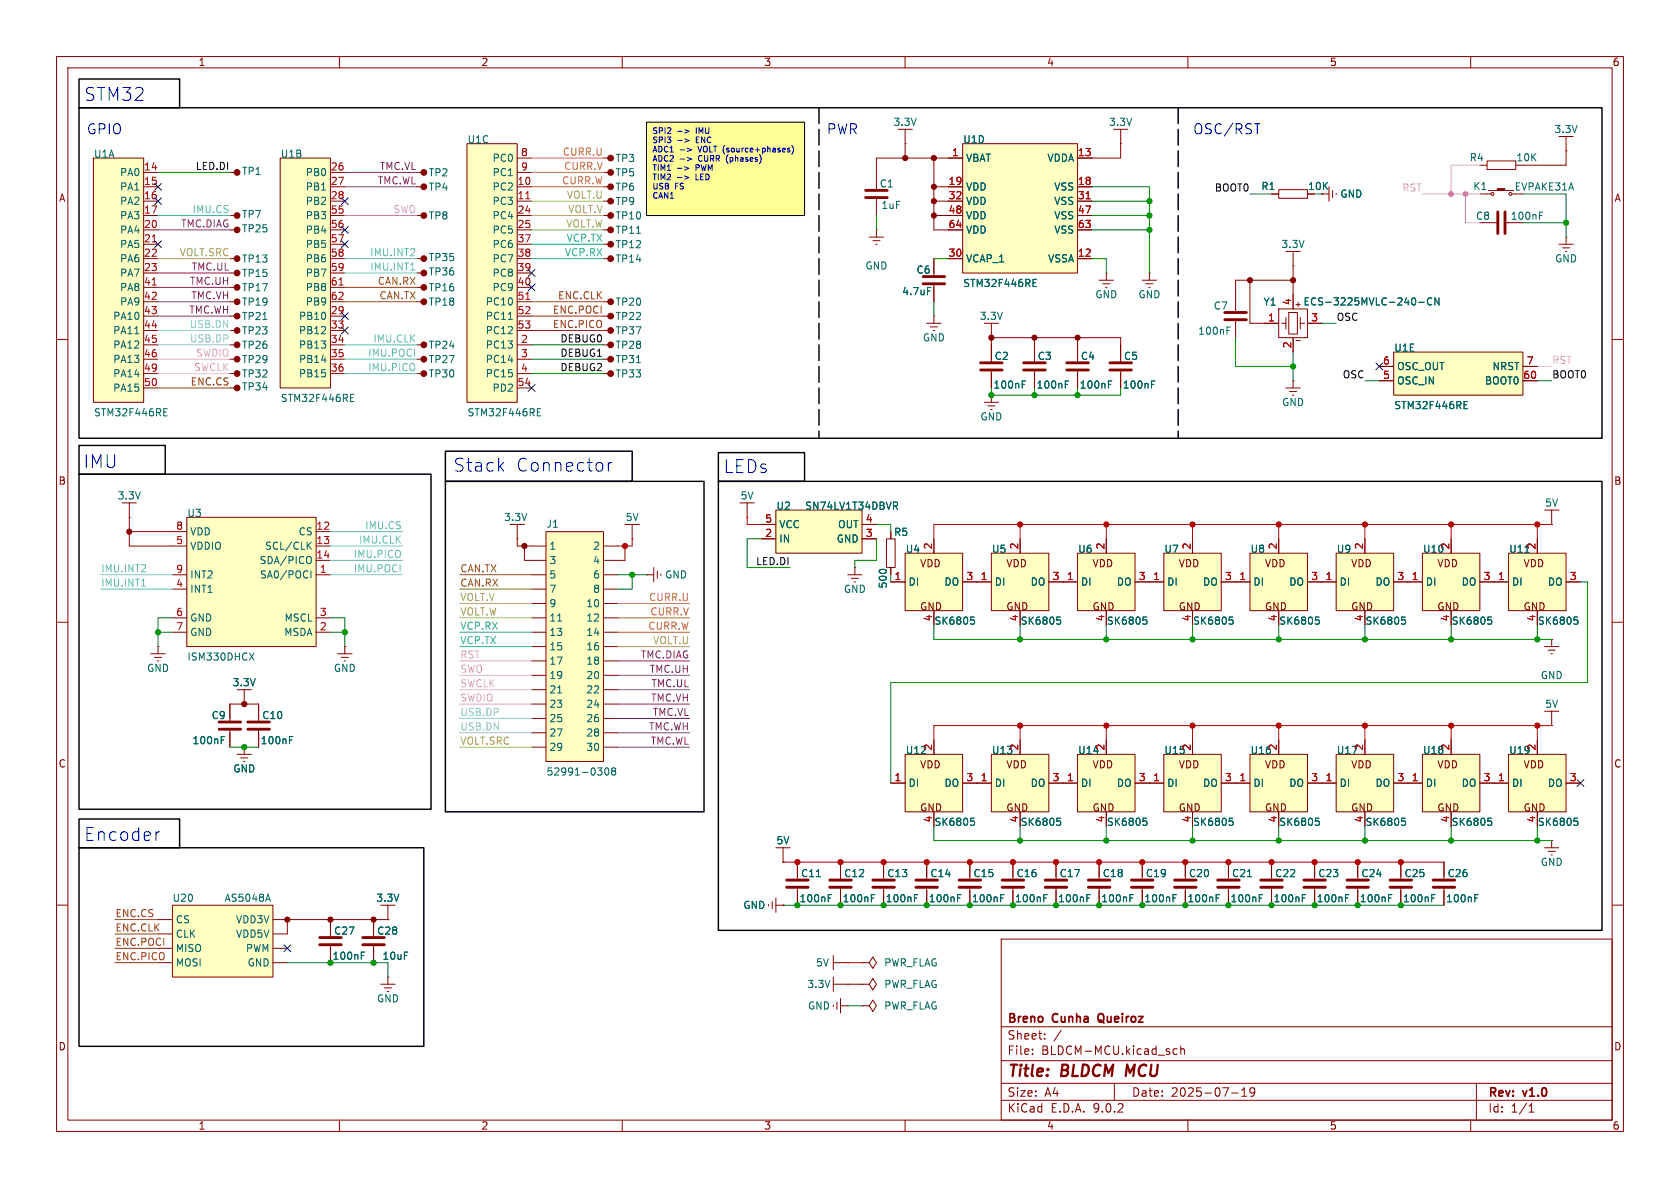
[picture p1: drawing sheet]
<svg xmlns="http://www.w3.org/2000/svg" width="297mm" height="210mm" viewBox="0 0 297 210" stroke-linecap="round" stroke-linejoin="round" font-family="sans-serif">
<defs><g id="words">
<g font-size="3.2" fill="#0000c2">
<text x="14.7" y="18">STM32</text>
<text x="14.6" y="82.9">IMU</text>
<text x="80" y="83.6">Stack</text>
<text x="91.1" y="83.6">Connector</text>
<text x="127.8" y="83.8">LEDs</text>
<text x="14.7" y="148.8">Encoder</text>
</g>
<g font-size="2.8" fill="#840000">
<text x="178" y="190.9">Title:</text>
<text x="187.7" y="190.9">BLDCM MCU</text>
</g>
<g font-size="2.5" fill="#0000c2">
<text x="15.2" y="23.9">GPIO</text>
<text x="146" y="23.9">PWR</text>
<text x="210.8" y="23.9">OSC/RST</text>
</g>
<g font-size="2.1" fill="#840000">
<text x="178" y="184">Sheet:</text>
<text x="178" y="181.2">Breno</text>
<text x="186.2" y="181.2">Cunha</text>
<text x="194.8" y="181.2">Queiroz</text>
<text x="178" y="186.7">File:</text>
<text x="184.1" y="186.7">BLDCM-MCU.kicad_sch</text>
<text x="178" y="196.9">KiCad</text>
<text x="178" y="194.1">Size:</text>
<text x="184.7" y="194.1">A4</text>
<text x="185.7" y="196.9">E.D.A.</text>
<text x="193.3" y="196.9">9.0.2</text>
<text x="200" y="194.1">Date:</text>
<text x="207" y="194.1">2025-07-19</text>
<text x="263" y="194.3">Rev:</text>
<text x="263" y="196.9">Id:</text>
<text x="267.1" y="196.9">1/1</text>
<text x="269.4" y="194.3">v1.0</text>
</g>
<g font-size="1.8" fill="#840000">
<text x="35" y="11.9">1</text>
<text x="85" y="11.9">2</text>
<text x="135" y="11.9">3</text>
<text x="185" y="11.9">4</text>
<text x="235" y="11.9">5</text>
<text x="285" y="11.9">6</text>
<text x="10.3" y="35.9">A</text>
<text x="231.1" y="33.8">10K</text>
<text x="285.3" y="35.9">A</text>
<text x="10.3" y="85.9">B</text>
<text x="285.3" y="85.9">B</text>
<text x="162.6" y="100.5">VDD</text>
<text x="177.8" y="100.5">VDD</text>
<text x="193" y="100.5">VDD</text>
<text x="208.3" y="100.5">VDD</text>
<text x="223.5" y="100.5">VDD</text>
<text x="238.8" y="100.5">VDD</text>
<text x="254" y="100.5">VDD</text>
<text x="269.2" y="100.5">VDD</text>
<text x="162.6" y="108.1">GND</text>
<text x="177.8" y="108.1">GND</text>
<text x="193" y="108.1">GND</text>
<text x="208.3" y="108.1">GND</text>
<text x="223.5" y="108.1">GND</text>
<text x="238.8" y="108.1">GND</text>
<text x="254" y="108.1">GND</text>
<text x="269.2" y="108.1">GND</text>
<text x="10.3" y="135.9">C</text>
<text x="162.6" y="136">VDD</text>
<text x="177.8" y="136">VDD</text>
<text x="193" y="136">VDD</text>
<text x="208.3" y="136">VDD</text>
<text x="223.5" y="136">VDD</text>
<text x="238.8" y="136">VDD</text>
<text x="254" y="136">VDD</text>
<text x="269.2" y="136">VDD</text>
<text x="285.3" y="135.9">C</text>
<text x="162.6" y="143.6">GND</text>
<text x="177.8" y="143.6">GND</text>
<text x="193" y="143.6">GND</text>
<text x="208.3" y="143.6">GND</text>
<text x="223.5" y="143.6">GND</text>
<text x="238.8" y="143.6">GND</text>
<text x="254" y="143.6">GND</text>
<text x="269.2" y="143.6">GND</text>
<text x="10.3" y="185.9">D</text>
<text x="285.3" y="185.9">D</text>
<text x="35" y="199.9">1</text>
<text x="85" y="199.9">2</text>
<text x="135" y="199.9">3</text>
<text x="185" y="199.9">4</text>
<text x="235" y="199.9">5</text>
<text x="285" y="199.9">6</text>
</g>
<g font-size="1.8" fill="#006464">
<text x="157.9" y="22.5">3.3V</text>
<text x="196" y="22.5">3.3V</text>
<text x="274.7" y="23.7">3.3V</text>
<text x="16.5" y="28.1">U1A</text>
<text x="49.5" y="28.1">U1B</text>
<text x="82.6" y="25.5">U1C</text>
<text x="87" y="28.8">PC0</text>
<text x="108.7" y="28.8">TP3</text>
<text x="170.2" y="25.5">U1D</text>
<text x="170.7" y="28.8">VBAT</text>
<text x="185.1" y="28.8">VDDA</text>
<text x="259.7" y="28.7">R4</text>
<text x="268" y="28.7">10K</text>
<text x="21.1" y="31.3">PA0</text>
<text x="21.1" y="33.9">PA1</text>
<text x="42.7" y="31.1">TP1</text>
<text x="54" y="31.3">PB0</text>
<text x="54" y="33.9">PB1</text>
<text x="75.7" y="33.9">TP4</text>
<text x="75.7" y="31.4">TP2</text>
<text x="87" y="31.3">PC1</text>
<text x="87" y="33.9">PC2</text>
<text x="108.7" y="33.9">TP6</text>
<text x="108.7" y="31.4">TP5</text>
<text x="155.4" y="33.3">C1</text>
<text x="170.7" y="33.9">VDD</text>
<text x="186.3" y="33.9">VSS</text>
<text x="222.9" y="33.8">R1</text>
<text x="236.9" y="35.2">GND</text>
<text x="260.4" y="33.8">K1</text>
<text x="267.7" y="33.9">EVPAKE31A</text>
<text x="21.1" y="36.4">PA2</text>
<text x="21.1" y="39">PA3</text>
<text x="21.1" y="41.5">PA4</text>
<text x="42.7" y="38.7">TP7</text>
<text x="42.7" y="41.3">TP25</text>
<text x="54" y="36.4">PB2</text>
<text x="54" y="39">PB3</text>
<text x="54" y="41.5">PB4</text>
<text x="75.7" y="39">TP8</text>
<text x="87" y="36.4">PC3</text>
<text x="87" y="39">PC4</text>
<text x="87" y="41.5">PC5</text>
<text x="108.7" y="36.5">TP9</text>
<text x="108.7" y="41.5">TP11</text>
<text x="108.7" y="39">TP10</text>
<text x="155.7" y="37.1">1uF</text>
<text x="170.7" y="36.4">VDD</text>
<text x="170.7" y="39">VDD</text>
<text x="170.7" y="41.5">VDD</text>
<text x="186.3" y="36.4">VSS</text>
<text x="186.3" y="39">VSS</text>
<text x="186.3" y="41.5">VSS</text>
<text x="260.8" y="39.1">C8</text>
<text x="267" y="39.1">100nF</text>
<text x="21.1" y="44">PA5</text>
<text x="21.1" y="46.6">PA6</text>
<text x="42.7" y="46.6">TP13</text>
<text x="54" y="44">PB5</text>
<text x="54" y="46.6">PB6</text>
<text x="75.7" y="46.4">TP35</text>
<text x="87" y="44">PC6</text>
<text x="87" y="46.6">PC7</text>
<text x="108.7" y="44.1">TP12</text>
<text x="108.7" y="46.6">TP14</text>
<text x="152.9" y="47.9">GND</text>
<text x="170.7" y="46.6">VCAP_1</text>
<text x="185.2" y="46.6">VSSA</text>
<text x="226.4" y="44">3.3V</text>
<text x="274.8" y="46.6">GND</text>
<text x="21.1" y="49.1">PA7</text>
<text x="21.1" y="51.7">PA8</text>
<text x="42.7" y="51.7">TP17</text>
<text x="42.7" y="49.2">TP15</text>
<text x="54" y="49.1">PB7</text>
<text x="54" y="51.7">PB8</text>
<text x="75.7" y="48.9">TP36</text>
<text x="75.7" y="51.7">TP16</text>
<text x="87" y="49.1">PC8</text>
<text x="87" y="51.7">PC9</text>
<text x="159.4" y="52.4">4.7uF</text>
<text x="161.9" y="48.6">C6</text>
<text x="170.2" y="50.9">STM32F446RE</text>
<text x="193.5" y="52.9">GND</text>
<text x="201.2" y="52.9">GND</text>
<text x="19.9" y="56.7">PA10</text>
<text x="19.9" y="59.3">PA11</text>
<text x="21.1" y="54.2">PA9</text>
<text x="42.7" y="59.3">TP23</text>
<text x="42.7" y="56.8">TP21</text>
<text x="42.7" y="54.2">TP19</text>
<text x="52.7" y="56.7">PB10</text>
<text x="52.7" y="59.3">PB12</text>
<text x="54" y="54.2">PB9</text>
<text x="75.7" y="54.2">TP18</text>
<text x="85.8" y="54.2">PC10</text>
<text x="85.8" y="56.7">PC11</text>
<text x="85.8" y="59.3">PC12</text>
<text x="108.7" y="59.3">TP37</text>
<text x="108.7" y="56.8">TP22</text>
<text x="108.7" y="54.2">TP20</text>
<text x="173.1" y="56.7">3.3V</text>
<text x="211.7" y="59.4">100nF</text>
<text x="214.5" y="54.9">C7</text>
<text x="223.3" y="54.2">Y1</text>
<text x="230.3" y="54.2">ECS-3225MVLC-240-CN</text>
<text x="19.9" y="61.8">PA12</text>
<text x="19.9" y="64.4">PA13</text>
<text x="42.7" y="64.4">TP29</text>
<text x="42.7" y="61.9">TP26</text>
<text x="52.7" y="61.8">PB13</text>
<text x="52.7" y="64.4">PB14</text>
<text x="75.7" y="61.9">TP24</text>
<text x="75.7" y="64.4">TP27</text>
<text x="85.8" y="61.8">PC13</text>
<text x="85.8" y="64.4">PC14</text>
<text x="108.7" y="61.9">TP28</text>
<text x="108.7" y="64.4">TP31</text>
<text x="163.1" y="60.6">GND</text>
<text x="175.7" y="63.8">C2</text>
<text x="183.4" y="63.8">C3</text>
<text x="191" y="63.8">C4</text>
<text x="198.6" y="63.8">C5</text>
<text x="246.4" y="62.4">U1E</text>
<text x="246.9" y="65.6">OSC_OUT</text>
<text x="263.8" y="65.6">NRST</text>
<text x="19.9" y="66.9">PA14</text>
<text x="19.9" y="69.4">PA15</text>
<text x="42.7" y="69.2">TP34</text>
<text x="42.7" y="66.9">TP32</text>
<text x="49.5" y="71.3">STM32F446RE</text>
<text x="52.7" y="66.9">PB15</text>
<text x="75.7" y="66.9">TP30</text>
<text x="85.8" y="66.9">PC15</text>
<text x="87" y="69.4">PD2</text>
<text x="108.7" y="66.9">TP33</text>
<text x="175.5" y="68.9">100nF</text>
<text x="183.2" y="68.9">100nF</text>
<text x="190.8" y="68.9">100nF</text>
<text x="198.4" y="68.9">100nF</text>
<text x="226.6" y="72">GND</text>
<text x="246.9" y="68.2">OSC_IN</text>
<text x="262.4" y="68.2">BOOT0</text>
<text x="16.5" y="73.8">STM32F446RE</text>
<text x="82.6" y="73.8">STM32F446RE</text>
<text x="173.2" y="74.5">GND</text>
<text x="246.4" y="72.5">STM32F446RE</text>
<text x="20.7" y="88.5">3.3V</text>
<text x="130.8" y="88.5">5V</text>
<text x="273.1" y="89.8">5V</text>
<text x="33" y="91.6">U3</text>
<text x="33.5" y="94.8">VDD</text>
<text x="52.7" y="94.8">CS</text>
<text x="89" y="92.3">3.3V</text>
<text x="96.5" y="93.5">J1</text>
<text x="110.5" y="92.3">5V</text>
<text x="137.2" y="90.3">U2</text>
<text x="137.7" y="93.6">VCC</text>
<text x="142.2" y="90.3">SN74LV1T34DBVR</text>
<text x="148.1" y="93.6">OUT</text>
<text x="158" y="94.9">R5</text>
<text x="33.5" y="97.4">VDDIO</text>
<text x="45.8" y="99.9">SDA/PICO</text>
<text x="46.8" y="97.4">SCL/CLK</text>
<text x="97" y="97.4">1</text>
<text x="97" y="99.9">3</text>
<text x="104.8" y="97.4">2</text>
<text x="104.8" y="99.9">4</text>
<text x="137.7" y="96.1">IN</text>
<text x="147.8" y="96.1">GND</text>
<text x="160" y="97.9">U4</text>
<text x="175.3" y="97.9">U5</text>
<text x="190.5" y="97.9">U6</text>
<text x="205.7" y="97.9">U7</text>
<text x="221" y="97.9">U8</text>
<text x="236.2" y="97.9">U9</text>
<text x="251.5" y="97.9">U10</text>
<text x="266.7" y="97.9">U11</text>
<text x="33.5" y="102.5">INT2</text>
<text x="33.5" y="105">INT1</text>
<text x="45.9" y="102.5">SA0/POCI</text>
<text x="97" y="102.5">5</text>
<text x="97" y="105">7</text>
<text x="97" y="107.5">9</text>
<text x="103.5" y="107.5">10</text>
<text x="104.8" y="102.5">6</text>
<text x="104.8" y="105">8</text>
<text x="117.5" y="102.5">GND</text>
<text x="149.1" y="105">GND</text>
<text x="157" y="104.1" transform="rotate(-90 157 104.1)">500</text>
<text x="160.5" y="103.7">DI</text>
<text x="166.9" y="103.7">DO</text>
<text x="175.8" y="103.7">DI</text>
<text x="182.1" y="103.7">DO</text>
<text x="191" y="103.7">DI</text>
<text x="197.3" y="103.7">DO</text>
<text x="206.2" y="103.7">DI</text>
<text x="212.6" y="103.7">DO</text>
<text x="221.5" y="103.7">DI</text>
<text x="227.8" y="103.7">DO</text>
<text x="236.7" y="103.7">DI</text>
<text x="243.1" y="103.7">DO</text>
<text x="252" y="103.7">DI</text>
<text x="258.3" y="103.7">DO</text>
<text x="267.2" y="103.7">DI</text>
<text x="273.5" y="103.7">DO</text>
<text x="33.5" y="110.1">GND</text>
<text x="33.5" y="112.6">GND</text>
<text x="50.1" y="112.6">MSDA</text>
<text x="50.2" y="110.1">MSCL</text>
<text x="97" y="110.1">11</text>
<text x="97" y="112.6">13</text>
<text x="103.5" y="110.1">12</text>
<text x="103.5" y="112.6">14</text>
<text x="165.1" y="110.6">SK6805</text>
<text x="180.3" y="110.6">SK6805</text>
<text x="195.6" y="110.6">SK6805</text>
<text x="210.8" y="110.6">SK6805</text>
<text x="226.1" y="110.6">SK6805</text>
<text x="241.3" y="110.6">SK6805</text>
<text x="256.5" y="110.6">SK6805</text>
<text x="271.8" y="110.6">SK6805</text>
<text x="25.9" y="119">GND</text>
<text x="33" y="117">ISM330DHCX</text>
<text x="58.9" y="119">GND</text>
<text x="97" y="115.2">15</text>
<text x="97" y="117.7">17</text>
<text x="103.5" y="115.2">16</text>
<text x="103.5" y="117.7">18</text>
<text x="41" y="121.5">3.3V</text>
<text x="97" y="120.2">19</text>
<text x="97" y="122.8">21</text>
<text x="97" y="125.3">23</text>
<text x="103.5" y="120.2">20</text>
<text x="103.5" y="122.8">22</text>
<text x="103.5" y="125.3">24</text>
<text x="272.3" y="120.2">GND</text>
<text x="273.1" y="125.3">5V</text>
<text x="33.9" y="131.8">100nF</text>
<text x="37.3" y="127.3">C9</text>
<text x="46" y="131.8">100nF</text>
<text x="46.3" y="127.3">C10</text>
<text x="97" y="127.9">25</text>
<text x="97" y="130.4">27</text>
<text x="103.5" y="127.9">26</text>
<text x="103.5" y="130.4">28</text>
<text x="41.1" y="136.8">GND</text>
<text x="96.5" y="137.3">52991-0308</text>
<text x="97" y="132.9">29</text>
<text x="103.5" y="132.9">30</text>
<text x="160" y="133.5">U12</text>
<text x="175.3" y="133.5">U13</text>
<text x="190.5" y="133.5">U14</text>
<text x="205.7" y="133.5">U15</text>
<text x="221" y="133.5">U16</text>
<text x="236.2" y="133.5">U17</text>
<text x="251.5" y="133.5">U18</text>
<text x="266.7" y="133.5">U19</text>
<text x="160.5" y="139.3">DI</text>
<text x="166.9" y="139.3">DO</text>
<text x="175.8" y="139.3">DI</text>
<text x="182.1" y="139.3">DO</text>
<text x="191" y="139.3">DI</text>
<text x="197.3" y="139.3">DO</text>
<text x="206.2" y="139.3">DI</text>
<text x="212.6" y="139.3">DO</text>
<text x="221.5" y="139.3">DI</text>
<text x="227.8" y="139.3">DO</text>
<text x="236.7" y="139.3">DI</text>
<text x="243.1" y="139.3">DO</text>
<text x="252" y="139.3">DI</text>
<text x="258.3" y="139.3">DO</text>
<text x="267.2" y="139.3">DI</text>
<text x="273.5" y="139.3">DO</text>
<text x="137.2" y="149.5">5V</text>
<text x="165.1" y="146.2">SK6805</text>
<text x="180.3" y="146.2">SK6805</text>
<text x="195.6" y="146.2">SK6805</text>
<text x="210.8" y="146.2">SK6805</text>
<text x="226.1" y="146.2">SK6805</text>
<text x="241.3" y="146.2">SK6805</text>
<text x="256.5" y="146.2">SK6805</text>
<text x="271.8" y="146.2">SK6805</text>
<text x="141.5" y="155.3">C11</text>
<text x="149.1" y="155.3">C12</text>
<text x="156.8" y="155.3">C13</text>
<text x="164.4" y="155.3">C14</text>
<text x="172" y="155.3">C15</text>
<text x="179.6" y="155.3">C16</text>
<text x="187.2" y="155.3">C17</text>
<text x="194.9" y="155.3">C18</text>
<text x="202.5" y="155.3">C19</text>
<text x="210.1" y="155.3">C20</text>
<text x="217.7" y="155.3">C21</text>
<text x="225.3" y="155.3">C22</text>
<text x="233" y="155.3">C23</text>
<text x="240.6" y="155.3">C24</text>
<text x="248.2" y="155.3">C25</text>
<text x="255.8" y="155.3">C26</text>
<text x="272.3" y="153.3">GND</text>
<text x="30.4" y="159.6">U20</text>
<text x="39.6" y="159.6">AS5048A</text>
<text x="66.4" y="159.6">3.3V</text>
<text x="131.3" y="160.9">GND</text>
<text x="141.2" y="159.7">100nF</text>
<text x="148.9" y="159.7">100nF</text>
<text x="156.5" y="159.7">100nF</text>
<text x="164.1" y="159.7">100nF</text>
<text x="171.7" y="159.7">100nF</text>
<text x="179.3" y="159.7">100nF</text>
<text x="187" y="159.7">100nF</text>
<text x="194.6" y="159.7">100nF</text>
<text x="202.2" y="159.7">100nF</text>
<text x="209.8" y="159.7">100nF</text>
<text x="217.4" y="159.7">100nF</text>
<text x="225.1" y="159.7">100nF</text>
<text x="232.7" y="159.7">100nF</text>
<text x="240.3" y="159.7">100nF</text>
<text x="247.9" y="159.7">100nF</text>
<text x="255.5" y="159.7">100nF</text>
<text x="31" y="163.4">CS</text>
<text x="31" y="166">CLK</text>
<text x="41.6" y="163.4">VDD3V</text>
<text x="41.6" y="166">VDD5V</text>
<text x="59" y="165.4">C27</text>
<text x="66.6" y="165.4">C28</text>
<text x="31" y="168.5">MISO</text>
<text x="31" y="171">MOSI</text>
<text x="43.4" y="168.5">PWM</text>
<text x="43.7" y="171">GND</text>
<text x="58.7" y="169.9">100nF</text>
<text x="67.5" y="169.9">10uF</text>
<text x="144.2" y="171">5V</text>
<text x="156.2" y="171">PWR_FLAG</text>
<text x="66.5" y="177.4">GND</text>
<text x="142.6" y="174.9">3.3V</text>
<text x="142.7" y="178.7">GND</text>
<text x="156.2" y="174.9">PWR_FLAG</text>
<text x="156.2" y="178.7">PWR_FLAG</text>
</g>
<g font-size="1.8" fill="#a90000">
<text x="92" y="27.7">8</text>
<text x="168.2" y="27.7">1</text>
<text x="190.5" y="27.7">13</text>
<text x="25.4" y="30.2">14</text>
<text x="25.4" y="32.8">15</text>
<text x="25.4" y="35.3">16</text>
<text x="58.4" y="30.2">26</text>
<text x="58.4" y="32.8">27</text>
<text x="58.4" y="35.3">28</text>
<text x="91.4" y="32.8">10</text>
<text x="91.4" y="35.3">11</text>
<text x="92" y="30.2">9</text>
<text x="167.6" y="32.8">19</text>
<text x="167.6" y="35.3">32</text>
<text x="190.5" y="32.8">18</text>
<text x="190.5" y="35.3">31</text>
<text x="25.4" y="37.8">17</text>
<text x="25.4" y="40.4">20</text>
<text x="58.4" y="37.8">55</text>
<text x="58.4" y="40.4">56</text>
<text x="91.4" y="37.8">24</text>
<text x="91.4" y="40.4">25</text>
<text x="167.6" y="37.8">48</text>
<text x="167.6" y="40.4">64</text>
<text x="190.5" y="37.8">47</text>
<text x="190.5" y="40.4">63</text>
<text x="25.4" y="42.9">21</text>
<text x="25.4" y="45.5">22</text>
<text x="58.4" y="42.9">57</text>
<text x="58.4" y="45.5">58</text>
<text x="91.4" y="42.9">37</text>
<text x="91.4" y="45.5">38</text>
<text x="167.6" y="45.5">30</text>
<text x="190.5" y="45.5">12</text>
<text x="25.4" y="48">23</text>
<text x="25.4" y="50.5">41</text>
<text x="25.4" y="53.1">42</text>
<text x="58.4" y="48">59</text>
<text x="58.4" y="50.5">61</text>
<text x="58.4" y="53.1">62</text>
<text x="91.4" y="48">39</text>
<text x="91.4" y="50.5">40</text>
<text x="91.4" y="53.1">51</text>
<text x="25.4" y="55.6">43</text>
<text x="25.4" y="58.2">44</text>
<text x="58.4" y="55.6">29</text>
<text x="58.4" y="58.2">33</text>
<text x="91.4" y="55.6">52</text>
<text x="91.4" y="58.2">53</text>
<text x="224.1" y="56.9">1</text>
<text x="228.3" y="54" transform="rotate(-90 228.3 54)">4</text>
<text x="231.7" y="56.9">3</text>
<text x="25.4" y="60.7">45</text>
<text x="25.4" y="63.2">46</text>
<text x="25.4" y="65.8">49</text>
<text x="58.4" y="60.7">34</text>
<text x="58.4" y="63.2">35</text>
<text x="58.4" y="65.8">36</text>
<text x="92" y="60.7">2</text>
<text x="92" y="63.2">3</text>
<text x="92" y="65.8">4</text>
<text x="228.3" y="61.7" transform="rotate(-90 228.3 61.7)">2</text>
<text x="244.4" y="64.5">6</text>
<text x="269.8" y="64.5">7</text>
<text x="25.4" y="68.3">50</text>
<text x="91.4" y="68.3">54</text>
<text x="244.4" y="67.1">5</text>
<text x="269.2" y="67.1">60</text>
<text x="31" y="93.7">8</text>
<text x="55.8" y="93.7">12</text>
<text x="135.2" y="92.5">5</text>
<text x="135.2" y="95">2</text>
<text x="153" y="92.5">4</text>
<text x="153" y="95">3</text>
<text x="31" y="96.3">5</text>
<text x="31" y="101.3">9</text>
<text x="55.8" y="96.3">13</text>
<text x="55.8" y="98.8">14</text>
<text x="56.4" y="101.3">1</text>
<text x="164.8" y="97.2" transform="rotate(-90 164.8 97.2)">2</text>
<text x="180.1" y="97.2" transform="rotate(-90 180.1 97.2)">2</text>
<text x="195.3" y="97.2" transform="rotate(-90 195.3 97.2)">2</text>
<text x="210.6" y="97.2" transform="rotate(-90 210.6 97.2)">2</text>
<text x="225.8" y="97.2" transform="rotate(-90 225.8 97.2)">2</text>
<text x="241" y="97.2" transform="rotate(-90 241 97.2)">2</text>
<text x="256.3" y="97.2" transform="rotate(-90 256.3 97.2)">2</text>
<text x="271.5" y="97.2" transform="rotate(-90 271.5 97.2)">2</text>
<text x="31" y="103.9">4</text>
<text x="158" y="102.6">1</text>
<text x="170.7" y="102.6">3</text>
<text x="173.3" y="102.6">1</text>
<text x="186" y="102.6">3</text>
<text x="188.5" y="102.6">1</text>
<text x="201.2" y="102.6">3</text>
<text x="203.8" y="102.6">1</text>
<text x="216.5" y="102.6">3</text>
<text x="219" y="102.6">1</text>
<text x="231.7" y="102.6">3</text>
<text x="234.2" y="102.6">1</text>
<text x="246.9" y="102.6">3</text>
<text x="249.5" y="102.6">1</text>
<text x="262.2" y="102.6">3</text>
<text x="264.7" y="102.6">1</text>
<text x="277.4" y="102.6">3</text>
<text x="31" y="109">6</text>
<text x="31" y="111.5">7</text>
<text x="56.4" y="109">3</text>
<text x="56.4" y="111.5">2</text>
<text x="164.8" y="109.9" transform="rotate(-90 164.8 109.9)">4</text>
<text x="180.1" y="109.9" transform="rotate(-90 180.1 109.9)">4</text>
<text x="195.3" y="109.9" transform="rotate(-90 195.3 109.9)">4</text>
<text x="210.6" y="109.9" transform="rotate(-90 210.6 109.9)">4</text>
<text x="225.8" y="109.9" transform="rotate(-90 225.8 109.9)">4</text>
<text x="241" y="109.9" transform="rotate(-90 241 109.9)">4</text>
<text x="256.3" y="109.9" transform="rotate(-90 256.3 109.9)">4</text>
<text x="271.5" y="109.9" transform="rotate(-90 271.5 109.9)">4</text>
<text x="164.8" y="132.8" transform="rotate(-90 164.8 132.8)">2</text>
<text x="180.1" y="132.8" transform="rotate(-90 180.1 132.8)">2</text>
<text x="195.3" y="132.8" transform="rotate(-90 195.3 132.8)">2</text>
<text x="210.6" y="132.8" transform="rotate(-90 210.6 132.8)">2</text>
<text x="225.8" y="132.8" transform="rotate(-90 225.8 132.8)">2</text>
<text x="241" y="132.8" transform="rotate(-90 241 132.8)">2</text>
<text x="256.3" y="132.8" transform="rotate(-90 256.3 132.8)">2</text>
<text x="271.5" y="132.8" transform="rotate(-90 271.5 132.8)">2</text>
<text x="158" y="138.2">1</text>
<text x="170.7" y="138.2">3</text>
<text x="173.3" y="138.2">1</text>
<text x="186" y="138.2">3</text>
<text x="188.5" y="138.2">1</text>
<text x="201.2" y="138.2">3</text>
<text x="203.8" y="138.2">1</text>
<text x="216.5" y="138.2">3</text>
<text x="219" y="138.2">1</text>
<text x="231.7" y="138.2">3</text>
<text x="234.2" y="138.2">1</text>
<text x="246.9" y="138.2">3</text>
<text x="249.5" y="138.2">1</text>
<text x="262.2" y="138.2">3</text>
<text x="264.7" y="138.2">1</text>
<text x="277.4" y="138.2">3</text>
<text x="164.8" y="145.5" transform="rotate(-90 164.8 145.5)">4</text>
<text x="180.1" y="145.5" transform="rotate(-90 180.1 145.5)">4</text>
<text x="195.3" y="145.5" transform="rotate(-90 195.3 145.5)">4</text>
<text x="210.6" y="145.5" transform="rotate(-90 210.6 145.5)">4</text>
<text x="225.8" y="145.5" transform="rotate(-90 225.8 145.5)">4</text>
<text x="241" y="145.5" transform="rotate(-90 241 145.5)">4</text>
<text x="256.3" y="145.5" transform="rotate(-90 256.3 145.5)">4</text>
<text x="271.5" y="145.5" transform="rotate(-90 271.5 145.5)">4</text>
</g>
<g font-size="1.8" fill="#ff7f1f">
<text x="99.4" y="27.6">CURR.U</text>
<text x="99.3" y="32.7">CURR.W</text>
<text x="99.6" y="30.1">CURR.V</text>
<text x="114.6" y="106.3">CURR.U</text>
<text x="114.5" y="111.4">CURR.W</text>
<text x="114.9" y="108.9">CURR.V</text>
</g>
<g font-size="1.8" fill="#0f0f0f">
<text x="34.5" y="30.1">LED.DI</text>
<text x="214.7" y="33.9">BOOT0</text>
<text x="236.2" y="56.8">OSC</text>
<text x="99" y="65.7">DEBUG2</text>
<text x="99" y="60.6">DEBUG0</text>
<text x="99" y="63.2">DEBUG1</text>
<text x="237.3" y="67">OSC</text>
<text x="274.3" y="67">BOOT0</text>
<text x="133.6" y="100">LED.DI</text>
</g>
<g font-size="1.8" fill="#7b11a3">
<text x="66.7" y="32.7">TMC.WL</text>
<text x="67" y="30.1">TMC.VL</text>
<text x="31.9" y="40.3">TMC.DIAG</text>
<text x="33.8" y="47.9">TMC.UL</text>
<text x="33.5" y="50.5">TMC.UH</text>
<text x="33.7" y="53">TMC.VH</text>
<text x="33.4" y="55.5">TMC.WH</text>
<text x="113.2" y="116.5">TMC.DIAG</text>
<text x="114.8" y="119">TMC.UH</text>
<text x="115" y="124.1">TMC.VH</text>
<text x="115.1" y="121.6">TMC.UL</text>
<text x="114.6" y="129.2">TMC.WH</text>
<text x="114.9" y="131.7">TMC.WL</text>
<text x="115.3" y="126.7">TMC.VL</text>
</g>
<g font-size="1.8" fill="#92b936">
<text x="100.1" y="35.2">VOLT.U</text>
<text x="100" y="40.3">VOLT.W</text>
<text x="100.4" y="37.8">VOLT.V</text>
<text x="31.7" y="45.4">VOLT.SRC</text>
<text x="81.3" y="106.3">VOLT.V</text>
<text x="81.3" y="108.9">VOLT.W</text>
<text x="115.4" y="114">VOLT.U</text>
<text x="81.3" y="131.7">VOLT.SRC</text>
</g>
<g font-size="1.8" fill="#ef69ff">
<text x="247.8" y="33.9">RST</text>
<text x="69.5" y="37.8">SWO</text>
<text x="34.2" y="65.7">SWCLK</text>
<text x="34.6" y="63.2">SWDIO</text>
<text x="274.3" y="64.4">RST</text>
<text x="81.3" y="119">SWO</text>
<text x="81.3" y="116.5">RST</text>
<text x="81.3" y="124.1">SWDIO</text>
<text x="81.3" y="121.6">SWCLK</text>
</g>
<g font-size="1.8" fill="#34c4ff">
<text x="34" y="37.8">IMU.CS</text>
<text x="65.4" y="45.4">IMU.INT2</text>
<text x="65.4" y="47.9">IMU.INT1</text>
<text x="65" y="65.7">IMU.PICO</text>
<text x="65" y="63.2">IMU.POCI</text>
<text x="65.9" y="60.6">IMU.CLK</text>
<text x="64.4" y="93.6">IMU.CS</text>
<text x="17.8" y="101.3">IMU.INT2</text>
<text x="62.4" y="101.3">IMU.POCI</text>
<text x="62.4" y="98.7">IMU.PICO</text>
<text x="63.4" y="96.2">IMU.CLK</text>
<text x="17.8" y="103.8">IMU.INT1</text>
</g>
<g font-size="1.8" fill="#18bab7">
<text x="99.8" y="45.4">VCP.RX</text>
<text x="100.1" y="42.8">VCP.TX</text>
<text x="81.3" y="114">VCP.TX</text>
<text x="81.3" y="111.4">VCP.RX</text>
</g>
<g font-size="1.8" fill="#8b7806">
<text x="66.7" y="50.5">CAN.RX</text>
<text x="67" y="53">CAN.TX</text>
<text x="81.3" y="101.3">CAN.TX</text>
<text x="81.3" y="103.8">CAN.RX</text>
</g>
<g font-size="1.8" fill="#964b00">
<text x="98.6" y="53">ENC.CLK</text>
<text x="97.6" y="55.5">ENC.POCI</text>
<text x="97.6" y="58.1">ENC.PICO</text>
<text x="33.6" y="68.2">ENC.CS</text>
<text x="20.3" y="164.8">ENC.CLK</text>
<text x="20.3" y="167.3">ENC.POCI</text>
<text x="20.3" y="162.2">ENC.CS</text>
<text x="20.3" y="169.8">ENC.PICO</text>
</g>
<g font-size="1.8" fill="#78a4ff">
<text x="33.4" y="58.1">USB.DN</text>
<text x="33.5" y="60.6">USB.DP</text>
<text x="81.3" y="129.2">USB.DN</text>
<text x="81.3" y="126.7">USB.DP</text>
</g>
<g font-size="1.4" fill="#0000c2">
<text x="115.3" y="24">SPI2</text>
<text x="115.3" y="25.7">SPI3</text>
<text x="115.3" y="27.3">ADC1</text>
<text x="115.3" y="28.9">ADC2</text>
<text x="123.3" y="24">IMU</text>
<text x="123.3" y="25.7">ENC</text>
<text x="123.7" y="27.3">VOLT (source+phases)</text>
<text x="123.7" y="28.9">CURR</text>
<text x="128.8" y="28.9">(phases)</text>
<text x="115.3" y="30.6">TIM1</text>
<text x="115.3" y="32.2">TIM2</text>
<text x="115.3" y="33.8">USB</text>
<text x="115.3" y="35.5">CAN1</text>
<text x="119.3" y="33.8">FS</text>
<text x="119.7" y="32.2">-&gt;</text>
<text x="123.2" y="30.6">PWM</text>
<text x="123.2" y="32.2">LED</text>
</g>
</g></defs>
<g fill="none" stroke="#840000" stroke-width=".18">
<path d="M10 10h277v190h-277zM12 12h273v186h-273zM60 10v2M110 10v2M160 10v2M210 10v2M260 10v2M10 60h2M285 60h2M10 110h2M285 110h2M10 160h2"/>
<path d="M177 166h108v32h-108zM285 160h2M60 198v2M110 198v2M160 198v2M177 194.5h108M177 191.5h108M177 187.5h108M177 181.5h108M182.5 186.3v.1M182.5 185.5v.1M184.7 183.6v.1"/>
<path d="M184.7 182.8v.1M187.6 182.1l-1.3 2M197 191.5v3M208.1 185.5l-.4-.1-.3 .3v.4l.1 .2h.6M208.7 185.5l.3-.1 .3 .1 .1 .9M208.7 184.9v1.5M210 198v2M217.7 193.2h1.2M219.5 193.8h.9M219.5 192.7l.5-.4v1.5M221.8 192.9l-.3 .3h-.3l-.2-.3 .1-.5 .4-.1 .2 .1a.99 .99 0 0 1-.3 1.4h-.3M260 198v2"/>
<path d="M261 191.5v6.5M270.3 196.6h.9M270.3 195.5l.4-.4v1.5"/>
</g>
<path d="M194.3 179.3a1.07 1.07 0 0 0 0 1.3" fill="none" stroke="#840000" stroke-width=".3"/>
<path d="M114.3 21.6h27.9v16.5h-27.9z" fill="#ffff96"/>
<g fill="none" stroke="#840000" stroke-width=".18">
<path d="M148.6 152.4v3.2M148.6 156.8v3.2M163.8 152.4v3.2M163.8 156.8v3.2M66 162.6v3.1M66 167v3.2M67.3 174h2.5M67.9 174.6h1.3M68.5 175.3h.2M68.6 162.6h.1M68.6 172.7h.1M68.6 160v2.6"/>
<path d="M68.6 172.7v1.3M147.3 174h2.6M147.3 168.9v2.6M147.3 172.7v2.6M147.3 170.2h2.6M149.9 174h.1M149.9 170.2h.1M152.4 170.2h1.3l.6-1 .6 1-.6 1-.6-1M152.4 170.2h.1M152.4 174h1.3l.6-1 .6 1-.6 1-.6-1M152.4 174h.1M152.4 177.8h1.3l.6-1 .6 1-.6 1-.6-1"/>
<path d="M152.4 177.8h.1"/>
</g>
<path d="M146.7 156.8h3.8M146.7 155.6h3.8M161.9 156.8h3.8M161.9 155.6h3.8M64.1 167h3.8M64.1 165.7h3.8" fill="none" stroke="#840000" stroke-width=".51"/>
<path d="M154 158.8h.5M154 158.1h.6M169.3 158.8h.4M169.3 158.1h.6" fill="none" stroke="#006464" stroke-width=".18"/>
<path d="M251.5 133.4h10.1v10.1h-10.1z" fill="#ffffc2"/>
<path d="M251.5 133.4h10.1v10.1h-10.1z" fill="none" stroke="#800000" stroke-width=".18"/>
<path d="M248.9 138.4h2.6M256.5 130.8v2.6M261.6 138.4h2.6M156.2 152.4v3.2M156.2 156.8v3.2M256.5 143.5v2.6M58.4 162.6v3.1M58.4 167v3.2" fill="none" stroke="#840000" stroke-width=".18"/>
<path d="M161.7 158.8h.4M161.7 158.1h.6M263.1 144.6h.6M263.2 145.1h.3l.2 .3v.4l-.5 .1M63.9 168.9h.4M63.9 168.3h.6" fill="none" stroke="#006464" stroke-width=".18"/>
<path d="M154.3 156.8h3.8M154.3 155.6h3.8M56.5 167h3.8M56.5 165.7h3.8" fill="none" stroke="#840000" stroke-width=".51"/>
<path d="M30.5 160h17.8v12.7h-17.8z" fill="#ffffc2"/>
<path d="M30.5 160h17.8v12.7h-17.8z" fill="none" stroke="#800000" stroke-width=".18"/>
<path d="M27.9 162.6h2.6M27.9 165.1h2.6M27.9 167.6h2.6M27.9 170.2h2.6M48.3 162.6h2.5M48.3 165.1h2.5M48.3 167.6h2.5M48.3 170.2h2.5" fill="none" stroke="#840000" stroke-width=".18"/>
<path d="M47.1 159h.6M47.4 158.1l.4 1.2" fill="none" stroke="#006464" stroke-width=".18"/>
<path d="M221 97.8h10.1v10.2h-10.1z" fill="#ffffc2"/>
<path d="M221 97.8h10.1v10.2h-10.1z" fill="none" stroke="#800000" stroke-width=".18"/>
<path d="M226.1 95.3v2.5M218.4 102.9h2.6M226.1 108v2.5M231.1 102.9h2.6" fill="none" stroke="#840000" stroke-width=".18"/>
<path d="M232.6 109.1h.6M232.7 109.6h.3l.2 .2v.4l-.5 .1" fill="none" stroke="#006464" stroke-width=".18"/>
<path d="M236.2 97.8h10.2v10.2h-10.2z" fill="#ffffc2"/>
<path d="M236.2 97.8h10.2v10.2h-10.2z" fill="none" stroke="#800000" stroke-width=".18"/>
<path d="M241.3 95.3v2.5M233.7 102.9h2.5M241.3 108v2.5M246.4 102.9h2.5" fill="none" stroke="#840000" stroke-width=".18"/>
<path d="M247.8 109.1h.6M247.9 109.6h.3l.3 .2-.1 .4-.5 .1" fill="none" stroke="#006464" stroke-width=".18"/>
<path d="M251.5 97.8h10.1v10.2h-10.1z" fill="#ffffc2"/>
<path d="M251.5 97.8h10.1v10.2h-10.1z" fill="none" stroke="#800000" stroke-width=".18"/>
<path d="M256.5 95.3v2.5M248.9 102.9h2.6M256.5 108v2.5M261.6 102.9h2.6M273 114.3h2.6M273.7 114.9h1.3M274.2 115.6h.2M274.3 113h.1M274.3 113v1.3" fill="none" stroke="#840000" stroke-width=".18"/>
<path d="M263.1 109.1h.6M263.2 109.6h.3l.2 .2v.4l-.5 .1" fill="none" stroke="#006464" stroke-width=".18"/>
<path d="M266.7 97.8h10.2v10.2h-10.2z" fill="#ffffc2"/>
<path d="M266.7 97.8h10.2v10.2h-10.2z" fill="none" stroke="#800000" stroke-width=".18"/>
<path d="M271.8 95.3v2.5M264.2 102.9h2.5M271.8 108v2.5M276.9 102.9h2.5" fill="none" stroke="#840000" stroke-width=".18"/>
<path d="M269.6 97.6h.7M278.3 109.1h.6M278.4 109.6h.3l.3 .2-.1 .4-.5 .1" fill="none" stroke="#006464" stroke-width=".18"/>
<path d="M205.7 97.8h10.2v10.2h-10.2z" fill="#ffffc2"/>
<path d="M205.7 97.8h10.2v10.2h-10.2z" fill="none" stroke="#800000" stroke-width=".18"/>
<path d="M210.8 95.3v2.5M203.2 102.9h2.5M210.8 108v2.5M215.9 102.9h2.5M209.5 152.4v3.2M209.5 156.8v3.2" fill="none" stroke="#840000" stroke-width=".18"/>
<path d="M217.3 109.1h.6M217.5 109.6h.3l.2 .2-.1 .4-.4 .1M215 158.8h.4M215 158.1h.6" fill="none" stroke="#006464" stroke-width=".18"/>
<path d="M207.6 156.8h3.9M207.6 155.6h3.9" fill="none" stroke="#840000" stroke-width=".51"/>
<path d="M221 133.4h10.1v10.1h-10.1z" fill="#ffffc2"/>
<path d="M221 133.4h10.1v10.1h-10.1z" fill="none" stroke="#800000" stroke-width=".18"/>
<g fill="none" stroke="#840000" stroke-width=".18">
<path d="M132.1 91.4h.1M132.1 88.9v2.5M218.4 138.4h2.6M226.1 130.8v2.6M231.1 138.4h2.6M135.9 159.9v.2M136.5 159.4v1.3M137.2 158.8v2.5M217.2 152.4v3.2M217.2 156.8v3.2M224.8 152.4v3.2M224.8 156.8v3.2"/>
<path d="M226.1 143.5v2.6M232.4 152.4v3.2M232.4 156.8v3.2M137.2 160h1.2M138.4 160h.1"/>
</g>
<path d="M220.5 155h.8M222.6 158.8h.4M222.6 158.1h.6M230.2 158.8h.5M230.2 158.1h.6M232.6 144.6h.6M232.7 145.1h.3l.2 .3v.4l-.5 .1M237.9 158.8h.4M237.9 158.1h.6" fill="none" stroke="#006464" stroke-width=".18"/>
<path d="M215.3 156.8h3.8M215.3 155.6h3.8M222.9 156.8h3.8M222.9 155.6h3.8M230.5 156.8h3.8M230.5 155.6h3.8" fill="none" stroke="#840000" stroke-width=".51"/>
<path d="M137.2 90.2h15.2v7.6h-15.2z" fill="#ffffc2"/>
<path d="M137.2 90.2h15.2v7.6h-15.2z" fill="none" stroke="#800000" stroke-width=".18"/>
<path d="M134.6 92.7h2.6M134.6 95.3h2.6M152.4 92.7h2.5M152.4 95.3h2.5M138.4 152.4h.1M138.4 149.9v2.5" fill="none" stroke="#840000" stroke-width=".18"/>
<path d="M158 88.8h.4l.3 .2-.1 .4h-.6M158.3 89.4l.4 .6" fill="none" stroke="#006464" stroke-width=".18"/>
<path d="M205.7 133.4h10.2v10.1h-10.2z" fill="#ffffc2"/>
<path d="M205.7 133.4h10.2v10.1h-10.2z" fill="none" stroke="#800000" stroke-width=".18"/>
<path d="M22.9 91.4h.1M22.9 88.9v2.5M203.2 138.4h2.5M210.8 130.8v2.6M215.9 138.4h2.5M210.8 143.5v2.6M240 152.4v3.2M240 156.8v3.2M247.6 152.4v3.2M247.6 156.8v3.2M255.3 152.4v3.2M255.3 156.8v3.2" fill="none" stroke="#840000" stroke-width=".18"/>
<path d="M217.3 144.6h.6M217.5 145.1h.3l.2 .3-.1 .4-.4 .1M245.5 158.8h.4M245.5 158.1h.6M253.1 158.8h.4M253.1 158.1h.6M260.7 158.8h.4M260.7 158.1h.6" fill="none" stroke="#006464" stroke-width=".18"/>
<path d="M238.1 156.8h3.8M238.1 155.6h3.8M245.7 156.8h3.9M245.7 155.6h3.9M253.4 156.8h3.8M253.4 155.6h3.8" fill="none" stroke="#840000" stroke-width=".51"/>
<path d="M266.7 133.4h10.2v10.1h-10.2z" fill="#ffffc2"/>
<path d="M266.7 133.4h10.2v10.1h-10.2z" fill="none" stroke="#800000" stroke-width=".18"/>
<path d="M274.3 92.7h.1M274.3 90.2v2.5M264.2 138.4h2.5M271.8 130.8v2.6M274.3 128.3h.1M274.3 125.7v2.6M276.9 138.4h2.5M271.8 143.5v2.6" fill="none" stroke="#840000" stroke-width=".18"/>
<path d="M278.3 144.6h.6M278.4 145.1h.3l.3 .3-.1 .4-.5 .1" fill="none" stroke="#006464" stroke-width=".18"/>
<path d="M236.2 133.4h10.2v10.1h-10.2z" fill="#ffffc2"/>
<path d="M236.2 133.4h10.2v10.1h-10.2z" fill="none" stroke="#800000" stroke-width=".18"/>
<g fill="none" stroke="#840000" stroke-width=".18">
<path d="M160 25.4h.1M160 22.9v2.5M153.7 41.9h2.5M154.3 42.5h1.3M154.8 43.2h.3M154.9 40.6h.1M154.9 40.6v1.3M165.1 45.7v3.2M165.1 50.2v3.1M194.3 49.5h2.5M194.9 50.2h1.3M195.5 50.8h.2"/>
<path d="M195.6 48.3h.1M195.6 48.3v1.2M111.8 95.3h.1M111.8 92.7v2.6M114.3 101.6h.1M114.3 101.6h1.3M115.6 100.3v2.6M116.2 101v1.2M116.8 101.5v.2M233.7 138.4h2.5M241.3 130.8v2.6M246.4 138.4h2.5"/>
<path d="M241.3 143.5v2.6M273 149.9h2.6M273.7 150.5h1.3M274.2 151.1h.2M274.3 148.6h.1M274.3 148.6v1.3"/>
</g>
<path d="M164 50.8h.6M247.8 144.6h.6M247.9 145.1h.3l.3 .3-.1 .4-.5 .1" fill="none" stroke="#006464" stroke-width=".18"/>
<path d="M163.2 50.2h3.8M163.2 48.9h3.8" fill="none" stroke="#840000" stroke-width=".51"/>
<path d="M96.5 94h10.2v40.6h-10.2z" fill="#ffffc2"/>
<path d="M96.5 94h10.2v40.6h-10.2z" fill="none" stroke="#800000" stroke-width=".18"/>
<g fill="none" stroke="#840000" stroke-width=".18">
<path d="M261.6 39.4h3.2M266.1 39.4h.6M201.9 49.5h2.6M202.6 50.2h1.2M203.1 50.8h.2M203.2 48.3h.1M203.2 48.3v1.2M275.6 43.2h2.5M276.2 43.8h1.3M276.7 44.5h.3M276.9 41.9h.1M276.9 41.9v1.3"/>
<path d="M94 96.5h2.5M94 99.1h2.5M106.7 96.5h2.5M106.7 99.1h2.5M94 101.6h2.5M94 104.1h2.5M94 106.7h2.5M94 109.2h2.5M94 111.8h2.5M94 114.3h2.5M94 116.8h2.5M94 119.4h2.5"/>
<path d="M106.7 101.6h2.5M106.7 104.1h2.5M106.7 106.7h2.5M106.7 109.2h2.5M106.7 111.8h2.5M106.7 114.3h2.5M106.7 116.8h2.5M106.7 119.4h2.5M94 121.9h2.5M94 124.5h2.5M94 127h2.5M94 129.5h2.5"/>
<path d="M94 132.1h2.5M106.7 121.9h2.5M106.7 124.5h2.5M106.7 127h2.5M106.7 129.5h2.5M106.7 132.1h2.5"/>
</g>
<path d="M272.2 38.1h.4M272.2 37.5h.6M98.6 109.8h.7M98.6 122.5h.7M107 135.9l.2-.2a.68 .68 0 0 1 .5 .7 .68 .68 0 0 1-.5 .6l-.2-.1-.1-.4zM108.4 136.3l-.3-.3 .3-.3h.2l.2 .3-.2 .3M108.4 136.3l-.3 .2 .1 .4 .2 .1h.3l.1-.2v-.3l-.2-.2M108.4 136.3h.2" fill="none" stroke="#006464" stroke-width=".18"/>
<path d="M264.8 37.5v3.8M266.1 37.5v3.8" fill="none" stroke="#840000" stroke-width=".51"/>
<path d="M170.2 25.4h20.3v22.9h-20.3z" fill="#ffffc2"/>
<path d="M170.2 25.4h20.3v22.9h-20.3z" fill="none" stroke="#800000" stroke-width=".18"/>
<g fill="none" stroke="#840000" stroke-width=".18">
<path d="M167.6 27.9h2.6M167.6 33h2.6M167.6 35.6h2.6M167.6 38.1h2.6M190.5 27.9h2.5M190.5 33h2.5M190.5 35.6h2.5M190.5 38.1h2.5M233.7 34.3h1.2M234.9 33v2.6M235.6 33.7v1.2M236.2 34.2v.2"/>
<path d="M167.6 40.6h2.6M167.6 45.7h2.6M190.5 40.6h2.5M190.5 45.7h2.5M218.4 52.1v3.1M218.4 56.5v3.2M223.5 57.2h2.6M226.1 54.6h5v5.1h-5zM226.6 57.2h.7M227.3 56.1v2.1M227.8 55.2h1.6v3.9h-1.6zM228.6 47h.1"/>
<path d="M228.6 44.5v2.5M228.6 52.1v2.5M228.6 59.7v2.5M229.1 53.8h.8M229.5 53.5v.7M229.9 57.2h.7M229.9 56.1v2.1M231.1 57.2h2.6M174 71.1h2.5M174.6 71.8h1.3M175.1 72.4h.3M175.3 69.9h.1"/>
<path d="M175.3 61v2.5M175.3 65.4v3.2M175.3 69.9v1.2M182.9 61v2.5M182.9 65.4v3.2M190.5 61v2.5M190.5 65.4v3.2M198.1 61v2.5M198.1 65.4v3.2M227.3 68.6h2.6M228 69.2h1.2M228.5 69.9h.2"/>
<path d="M228.6 67.3h.1M228.6 67.3v1.3M229.1 60.2h.8M26.7 115.6h2.5M27.3 116.2h1.3M27.8 116.8h.3M27.9 114.3h.1M27.9 114.3v1.3M59.7 115.6h2.5M60.3 116.2h1.3M60.8 116.8h.3M61 114.3h.1"/>
<path d="M61 114.3v1.3"/>
</g>
<path d="M192 35.1h.7" fill="none" stroke="#a90000" stroke-width=".18"/>
<g fill="none" stroke="#006464" stroke-width=".18">
<path d="M182.6 50h.5M182.6 50.7h.6M182.6 49.4h.6M216.9 58.4h.4M216.9 57.8h.6M250.8 53.4h1M253.1 52.8a.6 .6 0 0 0-.8 .4 .6 .6 0 0 0 .6 .7l.2-.1M254.4 52.6v1.3l-.7-1.3v1.3M180.7 67.9h.4M180.7 67.3h.6M188.3 67.9h.5M188.3 67.3h.6"/>
<path d="M196 67.9h.4M196 67.3h.6M203.6 67.9h.4M203.6 67.3h.6"/>
</g>
<path d="M216.5 56.5h3.8M216.5 55.2h3.8M173.4 65.4h3.8M173.4 64.1h3.8M181 65.4h3.8M181 64.1h3.8M188.6 65.4h3.8M188.6 64.1h3.8M196.2 65.4h3.8M196.2 64.1h3.8" fill="none" stroke="#840000" stroke-width=".51"/>
<path d="M33 91.4h22.9v22.9h-22.9z" fill="#ffffc2"/>
<path d="M33 91.4h22.9v22.9h-22.9z" fill="none" stroke="#800000" stroke-width=".18"/>
<g fill="none" stroke="#840000" stroke-width=".18">
<path d="M30.5 94h2.5M30.5 96.5h2.5M55.9 94h2.5M55.9 96.5h2.5M55.9 99.1h2.5M30.5 101.6h2.5M30.5 104.1h2.5M30.5 109.2h2.5M30.5 111.8h2.5M55.9 101.6h2.5M55.9 109.2h2.5M55.9 111.8h2.5"/>
<path d="M40.6 124.5v3.1M40.6 128.9v3.2M41.9 133.4h2.5M42.5 134h1.3M43.1 134.6h.2M43.2 132.1h.1M43.2 132.1v1.3M45.7 124.5v3.1M45.7 128.9v3.2"/>
</g>
<path d="M54.5 96.4l.5 .7M54.7 98.4h.1a.81 .81 0 0 1-.1 1.2M55 95.8l-.7 .8M44.1 115.4l.8 1.3M44.9 115.4l-.8 1.3M55 100.9v1.3M39.1 130.8h.4M39.1 130.2h.6M51.2 130.8h.4M51.2 130.2h.6" fill="none" stroke="#006464" stroke-width=".18"/>
<path d="M38.7 128.9h3.8M38.7 127.6h3.8M43.8 128.9h3.8M43.8 127.6h3.8" fill="none" stroke="#840000" stroke-width=".51"/>
<path d="M16.5 27.9h8.9v43.2h-8.9z" fill="#ffffc2"/>
<path d="M16.5 27.9h8.9v43.2h-8.9z" fill="none" stroke="#800000" stroke-width=".18"/>
<g fill="none" stroke="#840000" stroke-width=".18">
<path d="M25.4 30.5h2.5M25.4 33h2.5M25.4 35.6h2.5M25.4 38.1h2.5M224.8 34.3h1.3M226.1 33.5h5v1.6h-5zM25.4 40.6h2.5M25.4 43.2h2.5M25.4 45.7h2.5M25.4 48.3h2.5M25.4 50.8h2.5M25.4 53.3h2.5"/>
<path d="M25.4 55.9h2.5M25.4 58.4h2.5M25.4 61h2.5M25.4 63.5h2.5M25.4 66h2.5M25.4 68.6h2.5"/>
</g>
<path d="M26.9 42.8h.7M26.9 50.4h.7" fill="none" stroke="#a90000" stroke-width=".18"/>
<path d="M23.8 59h.7M29 72.8h.4M29 73.5h.6M29 72.2h.6" fill="none" stroke="#006464" stroke-width=".18"/>
<path d="M246.4 62.2h22.8v7.7h-22.8z" fill="#ffffc2"/>
<path d="M246.4 62.2h22.8v7.7h-22.8z" fill="none" stroke="#800000" stroke-width=".18"/>
<g fill="none" stroke="#840000" stroke-width=".18">
<path d="M154.9 30.5v2.5M154.9 34.9v3.2M198.1 25.4h.1M198.1 22.9v2.5M261.6 34.3h1.9M261.6 29.2h1.3M262.9 28.4h5.1v1.6h-5.1zM263.1 33.7h4.5M276.9 26.7h.1M276.9 24.1v2.6M163.8 57.2h2.6M164.5 57.8h1.2"/>
<path d="M165 58.4h.2M165.1 55.9h.1M165.1 55.9v1.3M175.3 59.7h.1M175.3 57.2v2.5M40.6 68.6h1.3M243.8 64.8h2.6M243.8 67.3h2.6M269.2 64.8h2.6M269.2 67.3h2.6M91.4 95.3h.1M91.4 92.7v2.6"/>
<path d="M156.7 95.3h1.5v5h-1.5zM157.5 94v1.3M157.5 100.3v1.3M43.2 124.5h.1M43.2 121.9v2.6"/>
<circle cx="263.8" cy="34.3" r=".26"/>
<circle cx="267" cy="34.3" r=".26"/>
</g>
<path d="M258.8 71.6h.5M258.8 72.2h.6M258.8 71h.6" fill="none" stroke="#006464" stroke-width=".18"/>
<g fill="#840000" stroke="#840000" stroke-width=".18">
<path d="M264.7 33.4h1.3v.2h-1.3z"/>
<circle cx="41.9" cy="68.6" r=".51"/>
</g>
<path d="M153 34.9h3.8M153 33.7h3.8" fill="none" stroke="#840000" stroke-width=".51"/>
<path d="M49.5 27.9h8.9v40.7h-8.9z" fill="#ffffc2"/>
<path d="M49.5 27.9h8.9v40.7h-8.9z" fill="none" stroke="#800000" stroke-width=".18"/>
<g fill="none" stroke="#840000" stroke-width=".18">
<path d="M58.4 30.5h2.6M58.4 33h2.6M58.4 35.6h2.6M58.4 38.1h2.6M40.6 55.9h1.3M40.6 58.4h1.3M58.4 40.6h2.6M58.4 43.2h2.6M58.4 45.7h2.6M58.4 48.3h2.6M58.4 50.8h2.6M58.4 53.3h2.6"/>
<path d="M58.4 55.9h2.6M58.4 58.4h2.6M73.7 45.7h1.2M106.7 43.2h1.2M58.4 61h2.6M58.4 63.5h2.6M58.4 66h2.6M171.4 152.4v3.2M171.4 156.8v3.2M179.1 152.4v3.2M179.1 156.8v3.2"/>
</g>
<path d="M59.9 50.4h.8" fill="none" stroke="#a90000" stroke-width=".18"/>
<path d="M46.5 56.5h.7M62 70.3h.4M62 71h.6M62 69.7h.6M176.9 158.8h.4M176.9 158.1h.6M184.5 158.8h.4M184.5 158.1h.6" fill="none" stroke="#006464" stroke-width=".18"/>
<g fill="#840000" stroke="#840000" stroke-width=".18">
<circle cx="74.9" cy="45.7" r=".51"/>
<circle cx="108" cy="43.2" r=".51"/>
<circle cx="41.9" cy="58.4" r=".51"/>
<circle cx="41.9" cy="55.9" r=".51"/>
</g>
<path d="M169.5 156.8h3.9M169.5 155.6h3.9M177.2 156.8h3.8M177.2 155.6h3.8" fill="none" stroke="#840000" stroke-width=".51"/>
<path d="M160 97.8h10.2v10.2h-10.2z" fill="#ffffc2"/>
<path d="M160 97.8h10.2v10.2h-10.2z" fill="none" stroke="#800000" stroke-width=".18"/>
<path d="M73.7 33h1.2M165.1 95.3v2.5M157.5 102.9h2.5M165.1 108v2.5M170.2 102.9h2.5" fill="none" stroke="#840000" stroke-width=".18"/>
<path d="M171.6 109.1h.6M171.7 109.6h.3l.3 .2-.1 .4-.5 .1" fill="none" stroke="#006464" stroke-width=".18"/>
<circle cx="74.9" cy="33" r=".51" fill="#840000" stroke="#840000" stroke-width=".18"/>
<path d="M175.3 97.8h10.1v10.2h-10.1z" fill="#ffffc2"/>
<path d="M175.3 97.8h10.1v10.2h-10.1z" fill="none" stroke="#800000" stroke-width=".18"/>
<g fill="none" stroke="#840000" stroke-width=".18">
<path d="M40.6 30.5h1.3M40.6 38.1h1.3M106.7 30.5h1.2M106.7 38.1h1.2M106.7 33h1.2M106.7 35.6h1.2M106.7 27.9h1.2M40.6 53.3h1.3M40.6 50.8h1.3M40.6 40.6h1.3M40.6 48.3h1.3M40.6 45.7h1.3"/>
<path d="M73.7 53.3h1.2M73.7 50.8h1.2M73.7 48.3h1.2M106.7 40.6h1.2M40.6 61h1.3M40.6 66h1.3M40.6 63.5h1.3M73.7 61h1.2M73.7 66h1.2M73.7 63.5h1.2M106.7 66h1.2M180.3 95.3v2.5"/>
<path d="M172.7 102.9h2.6M180.3 108v2.5M185.4 102.9h2.6M201.9 152.4v3.2M201.9 156.8v3.2M147.3 177.7v.2M148 177.2v1.2M148.6 177.8h1.3M148.6 176.5v2.6M149.9 177.8h.1"/>
</g>
<path d="M112.5 41.3h.7M186.9 109.1h.6M187 109.6h.3l.2 .2v.4l-.5 .1M207.4 158.8h.4M207.4 158.1h.6" fill="none" stroke="#006464" stroke-width=".18"/>
<g fill="#840000" stroke="#840000" stroke-width=".18">
<circle cx="41.9" cy="53.3" r=".51"/>
<circle cx="41.9" cy="50.8" r=".51"/>
<circle cx="41.9" cy="30.5" r=".51"/>
<circle cx="41.9" cy="40.6" r=".51"/>
<circle cx="41.9" cy="48.3" r=".51"/>
<circle cx="41.9" cy="38.1" r=".51"/>
<circle cx="41.9" cy="45.7" r=".51"/>
<circle cx="74.9" cy="48.3" r=".51"/>
<circle cx="74.9" cy="61" r=".51"/>
<circle cx="74.9" cy="53.3" r=".51"/>
<circle cx="108" cy="33" r=".51"/>
<circle cx="108" cy="40.6" r=".51"/>
<circle cx="108" cy="38.1" r=".51"/>
<circle cx="108" cy="30.5" r=".51"/>
<circle cx="108" cy="35.6" r=".51"/>
<circle cx="74.9" cy="50.8" r=".51"/>
<circle cx="108" cy="27.9" r=".51"/>
<circle cx="108" cy="66" r=".51"/>
<circle cx="74.9" cy="66" r=".51"/>
<circle cx="74.9" cy="63.5" r=".51"/>
<circle cx="41.9" cy="66" r=".51"/>
<circle cx="41.9" cy="63.5" r=".51"/>
<circle cx="41.9" cy="61" r=".51"/>
</g>
<path d="M200 156.8h3.8M200 155.6h3.8" fill="none" stroke="#840000" stroke-width=".51"/>
<path d="M82.5 25.4h8.9v45.7h-8.9z" fill="#ffffc2"/>
<path d="M82.5 25.4h8.9v45.7h-8.9z" fill="none" stroke="#800000" stroke-width=".18"/>
<g fill="none" stroke="#840000" stroke-width=".18">
<path d="M73.7 30.5h1.2M73.7 38.1h1.2M91.4 27.9h2.6M91.4 30.5h2.6M91.4 33h2.6M91.4 35.6h2.6M91.4 38.1h2.6M91.4 40.6h2.6M91.4 43.2h2.6M91.4 45.7h2.6M91.4 48.3h2.6M91.4 50.8h2.6"/>
<path d="M91.4 53.3h2.6M91.4 55.9h2.6M91.4 58.4h2.6M106.7 45.7h1.2M106.7 58.4h1.2M91.4 61h2.6M91.4 63.5h2.6M91.4 66h2.6M91.4 68.6h2.6M106.7 61h1.2M186.7 152.4v3.2M186.7 156.8v3.2"/>
</g>
<path d="M93 35.1h.7M93 52.9h.7" fill="none" stroke="#a90000" stroke-width=".18"/>
<path d="M89.9 56.5h.7M95 72.8h.4M95 73.5h.6M95 72.2h.6M192.1 158.8h.5M192.1 158.1h.6" fill="none" stroke="#006464" stroke-width=".18"/>
<g fill="#840000" stroke="#840000" stroke-width=".18">
<circle cx="74.9" cy="38.1" r=".51"/>
<circle cx="74.9" cy="30.5" r=".51"/>
<circle cx="108" cy="45.7" r=".51"/>
<circle cx="108" cy="58.4" r=".51"/>
<circle cx="108" cy="61" r=".51"/>
</g>
<path d="M184.8 156.8h3.8M184.8 155.6h3.8" fill="none" stroke="#840000" stroke-width=".51"/>
<path d="M190.5 97.8h10.2v10.2h-10.2z" fill="#ffffc2"/>
<path d="M190.5 97.8h10.2v10.2h-10.2z" fill="none" stroke="#800000" stroke-width=".18"/>
<path d="M195.6 95.3v2.5M188 102.9h2.5M195.6 108v2.5M200.7 102.9h2.5" fill="none" stroke="#840000" stroke-width=".18"/>
<path d="M202.1 109.1h.6M202.2 109.6h.3l.3 .2-.1 .4-.5 .1" fill="none" stroke="#006464" stroke-width=".18"/>
<path d="M190.5 133.4h10.2v10.1h-10.2z" fill="#ffffc2"/>
<path d="M190.5 133.4h10.2v10.1h-10.2z" fill="none" stroke="#800000" stroke-width=".18"/>
<path d="M188 138.4h2.5M195.6 130.8v2.6M200.7 138.4h2.5M195.6 143.5v2.6" fill="none" stroke="#840000" stroke-width=".18"/>
<path d="M202.1 144.6h.6M202.2 145.1h.3l.3 .3-.1 .4-.5 .1" fill="none" stroke="#006464" stroke-width=".18"/>
<path d="M160 133.4h10.2v10.1h-10.2z" fill="#ffffc2"/>
<path d="M160 133.4h10.2v10.1h-10.2z" fill="none" stroke="#800000" stroke-width=".18"/>
<path d="M106.7 55.9h1.2M106.7 53.3h1.2M106.7 63.5h1.2M157.5 138.4h2.5M165.1 130.8v2.6M170.2 138.4h2.5M141 152.4v3.2M141 156.8v3.2M165.1 143.5v2.6M194.3 152.4v3.2M194.3 156.8v3.2" fill="none" stroke="#840000" stroke-width=".18"/>
<path d="M112.5 64.1h.7M144.3 155h.8M146.4 158.8h.4M146.4 158.1h.6M171.6 144.6h.6M171.7 145.1h.3l.3 .3-.1 .4-.5 .1M199.8 158.8h.4M199.8 158.1h.6" fill="none" stroke="#006464" stroke-width=".18"/>
<path d="M139.1 156.8h3.8M139.1 155.6h3.8M192.4 156.8h3.8M192.4 155.6h3.8" fill="none" stroke="#840000" stroke-width=".51"/>
<g fill="#840000" stroke="#840000" stroke-width=".18">
<circle cx="108" cy="55.9" r=".51"/>
<circle cx="108" cy="63.5" r=".51"/>
<circle cx="108" cy="53.3" r=".51"/>
</g>
<path d="M175.3 133.4h10.1v10.1h-10.1z" fill="#ffffc2"/>
<path d="M175.3 133.4h10.1v10.1h-10.1z" fill="none" stroke="#800000" stroke-width=".18"/>
<g fill="none" stroke="#840000" stroke-width=".18">
<path d="M160 25.4v2.5M165.1 38.1h5.1M165.1 27.9v12.7h5.1M165.1 33h5.1M165.1 35.6h5.1M170.2 27.9h-15.3v2.6M190.5 38.1h2.5M190.5 33h2.5M190.5 35.6h2.5M198.1 25.4v2.5h-7.6M224.8 34.3h1.3M276.9 26.7v2.5h-7.7"/>
<path d="M165.1 45.7v2.6M165.1 50.8v2.5M167.6 45.7h2.6M182.9 59.7v3.8M190.5 40.6h2.5M190.5 59.7v3.8M190.5 45.7h2.5M221 49.5v7.7h5.1M228.6 47v7.6M228.6 59.7v2.5M228.6 49.5h-10.2v2.6M231.1 57.2h2.6"/>
<path d="M175.3 63.5v-3.8h22.8v3.8M175.3 66v2.6M182.9 66v2.6M190.5 66v2.6M198.1 66v2.6M243.8 64.8h2.6M243.8 67.3h2.6M269.2 64.8h2.6M269.2 67.3h2.6M22.9 91.4v5.1h7.6M22.9 94h7.6M91.4 95.3v1.2h2.6"/>
<path d="M92.7 96.5v2.6h1.3M134.6 92.7h2.6M134.6 95.3h2.6M152.4 92.7h2.5M152.4 95.3h2.5M157.5 94v1.3M165.1 95.3v2.5M180.3 95.3v2.5M195.6 95.3v2.5M210.8 95.3v2.5M226.1 95.3v2.5M241.3 95.3v2.5"/>
<path d="M256.5 95.3v2.5M271.8 95.3v2.5M149.9 101.6h2.5M150.5 102.2h1.3M151 102.9h.3M151.1 100.3h.1M151.1 100.3v1.3M157.5 102.9h2.5M157.5 100.3v1.3M165.1 108v2.5M170.2 102.9h5.1M180.3 108v2.5"/>
<path d="M185.4 102.9h5.1M195.6 108v2.5M200.7 102.9h5M210.8 108v2.5M215.9 102.9h5.1M226.1 108v2.5M231.1 102.9h5.1M241.3 108v2.5M246.4 102.9h5.1M256.5 108v2.5M261.6 102.9h5.1M271.8 108v2.5"/>
<path d="M276.9 102.9h2.5M40.6 127v-2.5h5.1v2.5M40.6 129.5v2.6M43.2 132.1h.1M43.2 124.5h.1M45.7 129.5v2.6M157.5 138.4h2.5M165.1 130.8v2.6M170.2 138.4h5.1M180.3 130.8v2.6M185.4 138.4h5.1M195.6 130.8v2.6"/>
<path d="M200.7 138.4h5M210.8 130.8v2.6M215.9 138.4h5.1M226.1 130.8v2.6M231.1 138.4h5.1M241.3 130.8v2.6M246.4 138.4h5.1M256.5 130.8v2.6M261.6 138.4h5.1M271.8 130.8v2.6M276.9 138.4h2.5M138.4 152.4h.1"/>
<path d="M141 152.4v2.5M141 157.5v2.5M148.6 152.4v2.5M148.6 157.5v2.5M156.2 152.4v2.5M156.2 157.5v2.5M163.8 152.4v2.5M163.8 157.5v2.5M165.1 143.5v2.6M171.4 152.4v2.5M171.4 157.5v2.5M179.1 152.4v2.5"/>
<path d="M179.1 157.5v2.5M180.3 143.5v2.6M186.7 152.4v2.5M186.7 157.5v2.5M194.3 152.4v2.5M194.3 157.5v2.5M195.6 143.5v2.6M201.9 152.4v2.5M201.9 157.5v2.5M209.5 152.4v2.5M209.5 157.5v2.5M210.8 143.5v2.6"/>
<path d="M217.2 152.4v2.5M217.2 157.5v2.5M224.8 152.4v2.5M224.8 157.5v2.5M226.1 143.5v2.6M232.4 152.4v2.5M232.4 157.5v2.5M240 152.4v2.5M240 157.5v2.5M241.3 143.5v2.6M247.6 152.4v2.5M247.6 157.5v2.5"/>
<path d="M255.3 152.4v2.5M255.3 157.5v2.5M256.5 143.5v2.6M271.8 143.5v2.6M58.4 162.6v2.5M58.4 167.6v2.6M66 162.6v2.5M66 167.6v2.6M68.6 162.6h.1M68.6 162.6h-17.8v2.5M138.4 160h.1M149.9 174h2.5"/>
</g>
<g fill="none" stroke="#006464" stroke-width=".18">
<path d="M164 50.8h.6M182.6 50h.5M182.6 50.7h.6M182.6 49.4h.6M250.8 53.4h1M253.1 52.8a.6 .6 0 0 0-.8 .4 .6 .6 0 0 0 .6 .7l.2-.1M254.4 52.6v1.3l-.7-1.3v1.3M180.7 67.9h.4M180.7 67.3h.6M188.3 67.9h.5M188.3 67.3h.6M196 67.9h.4"/>
<path d="M196 67.3h.6M203.6 67.9h.4M203.6 67.3h.6M258.8 71.6h.5M258.8 72.2h.6M258.8 71h.6M158 88.8h.4l.3 .2-.1 .4h-.6M158.3 89.4l.4 .6M269.6 97.6h.7M171.6 109.1h.6M171.7 109.6h.3l.3 .2-.1 .4-.5 .1M186.9 109.1h.6"/>
<path d="M187 109.6h.3l.2 .2v.4l-.5 .1M202.1 109.1h.6M202.2 109.6h.3l.3 .2-.1 .4-.5 .1M217.3 109.1h.6M217.5 109.6h.3l.2 .2-.1 .4-.4 .1M232.6 109.1h.6M232.7 109.6h.3l.2 .2v.4l-.5 .1M247.8 109.1h.6M247.9 109.6h.3l.3 .2-.1 .4-.5 .1M263.1 109.1h.6M263.2 109.6h.3l.2 .2v.4l-.5 .1M278.3 109.1h.6"/>
<path d="M278.4 109.6h.3l.3 .2-.1 .4-.5 .1M39.1 130.8h.4M39.1 130.2h.6M51.2 130.8h.4M51.2 130.2h.6M144.3 155h.8M146.4 158.8h.4M146.4 158.1h.6M154 158.8h.5M154 158.1h.6M161.7 158.8h.4M161.7 158.1h.6"/>
<path d="M169.3 158.8h.4M169.3 158.1h.6M171.6 144.6h.6M171.7 145.1h.3l.3 .3-.1 .4-.5 .1M176.9 158.8h.4M176.9 158.1h.6M184.5 158.8h.4M184.5 158.1h.6M186.9 144.6h.6M187 145.1h.3l.2 .3v.4l-.5 .1M192.1 158.8h.5M192.1 158.1h.6"/>
<path d="M199.8 158.8h.4M199.8 158.1h.6M202.1 144.6h.6M202.2 145.1h.3l.3 .3-.1 .4-.5 .1M207.4 158.8h.4M207.4 158.1h.6M215 158.8h.4M215 158.1h.6M217.3 144.6h.6M217.5 145.1h.3l.2 .3-.1 .4-.4 .1M220.5 155h.8M222.6 158.8h.4"/>
<path d="M222.6 158.1h.6M230.2 158.8h.5M230.2 158.1h.6M232.6 144.6h.6M232.7 145.1h.3l.2 .3v.4l-.5 .1M237.9 158.8h.4M237.9 158.1h.6M245.5 158.8h.4M245.5 158.1h.6M247.8 144.6h.6M247.9 145.1h.3l.3 .3-.1 .4-.5 .1M253.1 158.8h.4"/>
<path d="M253.1 158.1h.6M260.7 158.8h.4M260.7 158.1h.6M263.1 144.6h.6M263.2 145.1h.3l.2 .3v.4l-.5 .1M278.3 144.6h.6M278.4 145.1h.3l.3 .3-.1 .4-.5 .1M63.9 168.9h.4M63.9 168.3h.6"/>
</g>
<g fill="none" stroke="#34c4ff" stroke-width=".18">
<path d="M27.9 38.1h12.7M61 45.7h12.7M61 48.3h12.7M72.6 47.7h.7M61 61h12.7M61 63.5h12.7M61 66h12.7M58.4 99.1h12.7M58.4 96.5h12.7M58.4 94h12.7M17.8 101.6h12.7M17.8 104.1h12.7"/>
<path d="M25 103.6h.7M58.4 101.6h12.7"/>
</g>
<path d="M144.8 19.1v58.4M208.3 19.1v58.4" fill="none" stroke="#000" stroke-width=".25" stroke-dasharray="2.8 1"/>
<g fill="none" stroke="#009600" stroke-width=".18">
<path d="M27.9 30.5h12.7M154.9 38.1v2.5M193 33h10.2v15.3M193 35.6h10.2M193 38.1h10.2M221 34.3h3.8M269.2 34.3h7.7v7.6M269.2 39.4h7.7M165.1 53.3v2.6M165.1 45.7h2.5M193 40.6h10.2M193 45.7h2.6v2.6"/>
<path d="M218.4 59.7v5.1h10.2M233.7 57.2h2.5M94 61h12.7M94 66h12.7M94 63.5h12.7M175.3 68.6v1.3h22.8v-1.3M182.9 68.6v1.3M190.5 68.6v1.3M228.6 62.2v5.1M241.3 67.3h2.5M271.8 67.3h2.5M134.6 95.3h-2.5v5h7.6"/>
<path d="M154.9 95.3v3.8h-3.8v1.2M154.9 92.7h2.6v1.3M27.9 111.8h2.6M30.5 109.2h-2.6v5.1M58.4 109.2h2.6v5.1M58.4 111.8h2.6M109.2 101.6h5.1M111.8 101.6v2.5h-2.6M165.1 110.5v2.5h109.2M180.3 110.5v2.5M195.6 110.5v2.5M210.8 110.5v2.5"/>
<path d="M226.1 110.5v2.5M241.3 110.5v2.5M256.5 110.5v2.5M271.8 110.5v2.5M279.4 102.9h1.3v17.8h-123.2v17.7M40.6 132.1h5.1M165.1 146.1v2.5h109.2M180.3 146.1v2.5M195.6 146.1v2.5M210.8 146.1v2.5M226.1 146.1v2.5M241.3 146.1v2.5"/>
<path d="M256.5 146.1v2.5M271.8 146.1v2.5M50.8 170.2h17.8v2.5M138.4 160h116.9M149.9 177.8h2.5"/>
</g>
<path d="M94 30.5h12.7M94 27.9h12.7M94 33h12.7M109.2 109.2h12.7M109.2 111.8h12.7M109.2 106.7h12.7" fill="none" stroke="#ff7f1f" stroke-width=".18"/>
<g fill="none" stroke="#c20000" stroke-width=".18">
<path d="M110.5 96.5v2.6h-1.3M111.8 95.3v1.2h-2.6M132.1 91.4v1.3h2.5M180.3 92.7v2.6M195.6 92.7v2.6M210.8 92.7v2.6M226.1 92.7v2.6M241.3 92.7v2.6M256.5 92.7v2.6M271.8 92.7v2.6M274.3 92.7h-109.2v2.6M180.3 128.3v2.5"/>
<path d="M195.6 128.3v2.5M210.8 128.3v2.5M226.1 128.3v2.5M241.3 128.3v2.5M256.5 128.3v2.5M271.8 128.3v2.5M274.3 128.3h-109.2v2.5M138.4 152.4h116.9M149.9 170.2h2.5"/>
</g>
<path d="M61 38.1h12.7M251.5 34.3h10.1M259.1 34.3v5.1h2.5M261.6 29.2h-5.1v5.1M27.9 63.5h12.7M27.9 66h12.7M271.8 64.8h2.5M81.3 119.4h12.7M81.3 116.8h12.7M81.3 121.9h12.7M81.3 124.5h12.7" fill="none" stroke="#ef69ff" stroke-width=".18"/>
<path d="M94 35.6h12.7M94 38.1h12.7M27.9 45.7h12.7M94 40.6h12.7M81.3 109.2h12.7M81.3 106.7h12.7M109.2 114.3h12.7M81.3 132.1h12.7" fill="none" stroke="#92b936" stroke-width=".18"/>
<path d="M94 58.4h12.7M94 55.9h12.7M94 53.3h12.7M27.9 68.6h12.7M20.3 170.2h7.6M20.3 162.6h7.6M20.3 167.6h7.6M20.3 165.1h7.6" fill="none" stroke="#964b00" stroke-width=".18"/>
<path d="M61 53.3h12.7M61 50.8h12.7M81.3 104.1h12.7M81.3 101.6h12.7" fill="none" stroke="#8b7806" stroke-width=".18"/>
<g fill="none" stroke="#7b11a3" stroke-width=".18">
<path d="M61 33h12.7M61 30.5h12.7M27.9 40.6h12.7M27.9 48.3h12.7M27.9 50.8h12.7M27.9 53.3h12.7M27.9 55.9h12.7M109.2 116.8h12.7M109.2 119.4h12.7M109.2 121.9h12.7M109.2 127h12.7M109.2 132.1h12.7"/>
<path d="M109.2 124.5h12.7M109.2 129.5h12.7"/>
</g>
<path d="M94 45.7h12.7M94 43.2h12.7M81.3 114.3h12.7M81.3 111.8h12.7" fill="none" stroke="#18bab7" stroke-width=".18"/>
<path d="M27.9 58.4h12.7M27.9 61h12.7M81.3 127h12.7M81.3 129.5h12.7" fill="none" stroke="#78a4ff" stroke-width=".18"/>
<g fill="none" stroke="#000084" stroke-width=".18">
<path d="M27.3 32.4l1.2 1.2M27.3 35l1.2 1.2M28.5 32.4l-1.2 1.2M28.5 35l-1.2 1.2M60.4 35l1.2 1.2M61.6 35l-1.2 1.2M27.3 42.6l1.2 1.2M28.5 42.6l-1.2 1.2M60.4 40l1.2 1.2M60.4 55.3l1.2 1.2M60.4 57.8l1.2 1.2M60.4 42.6l1.2 1.2"/>
<path d="M61.6 40l-1.2 1.2M61.6 55.3l-1.2 1.2M61.6 57.8l-1.2 1.2M61.6 42.6l-1.2 1.2M93.4 47.7l1.2 1.2M93.4 50.2l1.2 1.2M94.6 47.7l-1.2 1.2M94.6 50.2l-1.2 1.2M93.4 68l1.2 1.2M94.6 68l-1.2 1.2M243.2 64.2l1.2 1.2M244.4 64.2l-1.2 1.2"/>
<path d="M278.8 137.8l1.2 1.2M280 137.8l-1.2 1.2M50.2 167l1.2 1.2M51.4 167l-1.2 1.2"/>
</g>
<path d="M114.3 21.6h27.9v16.5h-27.9z" fill="none" stroke="#000" stroke-width=".18"/>
<g fill="none" stroke="#0000c2" stroke-width=".18">
<path d="M119.8 29.8h.7M119.8 23.2h.8M119.8 24.8h.8M120.2 26.5h.8M120.2 28.1h.8M121 29.5l.8 .3-.8 .2M121 31.1l.8 .3-.8 .3M121.1 22.9l.7 .3-.7 .3M121.1 24.6l.7 .2-.7 .3M121.5 26.2l.8 .3-.8 .3M121.5 27.8l.8 .3-.8 .3M128.1 25.7v.1"/>
<path d="M128.4 28l.1 .5M139.2 26.4l.4 .3-.1 .2-.3-.1M139.6 26.2h-.3l-.1 .1M140 25.7a1.17 1.17 0 0 1 0 1.6M221.8 21.9h1M107.5 81.8v1.5M108.2 81.8a.58 .58 0 0 0-.7 .4M28.2 147l-.5 .3"/>
</g>
<path d="M14 14h17.7v5.1h-17.7zM14 19.1h269.2v58.4h-269.2zM14 78.7h15.2v5.1h-15.2zM78.7 79.8h33.1v5.3h-33.1zM14 83.8h62.2v59.3h-62.2zM78.7 85.1h45.8v58.4h-45.8zM127 85.1h156.2v79.4h-156.2zM127 80h15.2v5.1h-15.2zM14 144.8h17.7v5.1h-17.7zM14 149.9h60.9v35.1h-60.9z" fill="none" stroke="#000" stroke-width=".25"/>
<path d="M192 35.1h.7" fill="none" stroke="#a90000" stroke-width=".18"/>
<g fill="#c20000" stroke="#c20000" stroke-width=".18">
<circle cx="180.3" cy="128.3" r=".46"/>
<circle cx="194.3" cy="152.4" r=".46"/>
<circle cx="171.4" cy="152.4" r=".46"/>
<circle cx="186.7" cy="152.4" r=".46"/>
<circle cx="271.8" cy="128.3" r=".46"/>
<circle cx="256.5" cy="128.3" r=".46"/>
<circle cx="241.3" cy="128.3" r=".46"/>
<circle cx="195.6" cy="92.7" r=".46"/>
<circle cx="232.4" cy="152.4" r=".46"/>
<circle cx="247.6" cy="152.4" r=".46"/>
<circle cx="240" cy="152.4" r=".46"/>
<circle cx="224.8" cy="152.4" r=".46"/>
<circle cx="210.8" cy="92.7" r=".46"/>
<circle cx="226.1" cy="92.7" r=".46"/>
<circle cx="210.8" cy="128.3" r=".46"/>
<circle cx="226.1" cy="128.3" r=".46"/>
<circle cx="201.9" cy="152.4" r=".46"/>
<circle cx="217.2" cy="152.4" r=".46"/>
<circle cx="209.5" cy="152.4" r=".46"/>
<circle cx="148.6" cy="152.4" r=".46"/>
<circle cx="141" cy="152.4" r=".46"/>
<circle cx="179.1" cy="152.4" r=".46"/>
<circle cx="156.2" cy="152.4" r=".46"/>
<circle cx="163.8" cy="152.4" r=".46"/>
<circle cx="241.3" cy="92.7" r=".46"/>
<circle cx="256.5" cy="92.7" r=".46"/>
<circle cx="271.8" cy="92.7" r=".46"/>
<circle cx="195.6" cy="128.3" r=".46"/>
<circle cx="180.3" cy="92.7" r=".46"/>
<circle cx="110.5" cy="96.5" r=".46"/>
</g>
<g fill="#009600" stroke="#009600" stroke-width=".18">
<circle cx="194.3" cy="160" r=".46"/>
<circle cx="186.7" cy="160" r=".46"/>
<circle cx="195.6" cy="148.6" r=".46"/>
<circle cx="271.8" cy="148.6" r=".46"/>
<circle cx="256.5" cy="148.6" r=".46"/>
<circle cx="224.8" cy="160" r=".46"/>
<circle cx="232.4" cy="160" r=".46"/>
<circle cx="226.1" cy="148.6" r=".46"/>
<circle cx="241.3" cy="148.6" r=".46"/>
<circle cx="247.6" cy="160" r=".46"/>
<circle cx="240" cy="160" r=".46"/>
<circle cx="226.1" cy="113" r=".46"/>
<circle cx="210.8" cy="113" r=".46"/>
<circle cx="201.9" cy="160" r=".46"/>
<circle cx="210.8" cy="148.6" r=".46"/>
<circle cx="209.5" cy="160" r=".46"/>
<circle cx="217.2" cy="160" r=".46"/>
<circle cx="141" cy="160" r=".46"/>
<circle cx="148.6" cy="160" r=".46"/>
<circle cx="180.3" cy="148.6" r=".46"/>
<circle cx="179.1" cy="160" r=".46"/>
<circle cx="171.4" cy="160" r=".46"/>
<circle cx="163.8" cy="160" r=".46"/>
<circle cx="156.2" cy="160" r=".46"/>
<circle cx="241.3" cy="113" r=".46"/>
<circle cx="256.5" cy="113" r=".46"/>
<circle cx="271.8" cy="113" r=".46"/>
<circle cx="203.2" cy="40.6" r=".46"/>
<circle cx="203.2" cy="35.6" r=".46"/>
<circle cx="203.2" cy="38.1" r=".46"/>
<circle cx="276.9" cy="39.4" r=".46"/>
<circle cx="175.3" cy="69.9" r=".46"/>
<circle cx="195.6" cy="113" r=".46"/>
<circle cx="190.5" cy="69.9" r=".46"/>
<circle cx="182.9" cy="69.9" r=".46"/>
<circle cx="180.3" cy="113" r=".46"/>
<circle cx="228.6" cy="64.8" r=".46"/>
<circle cx="111.8" cy="101.6" r=".46"/>
<circle cx="27.9" cy="111.8" r=".46"/>
<circle cx="61" cy="111.8" r=".46"/>
<circle cx="43.2" cy="132.1" r=".46"/>
<circle cx="66" cy="170.2" r=".46"/>
<circle cx="58.4" cy="170.2" r=".46"/>
</g>
<g fill="#840000" stroke="#840000" stroke-width=".18">
<circle cx="228.6" cy="49.5" r=".46"/>
<circle cx="221" cy="49.5" r=".46"/>
<circle cx="182.9" cy="59.7" r=".46"/>
<circle cx="190.5" cy="59.7" r=".46"/>
<circle cx="165.1" cy="27.9" r=".46"/>
<circle cx="165.1" cy="35.6" r=".46"/>
<circle cx="165.1" cy="33" r=".46"/>
<circle cx="160" cy="27.9" r=".46"/>
<circle cx="175.3" cy="59.7" r=".46"/>
<circle cx="165.1" cy="38.1" r=".46"/>
<circle cx="92.7" cy="96.5" r=".46"/>
<circle cx="43.2" cy="124.5" r=".46"/>
<circle cx="22.9" cy="94" r=".46"/>
<circle cx="58.4" cy="162.6" r=".46"/>
<circle cx="66" cy="162.6" r=".46"/>
<circle cx="50.8" cy="162.6" r=".46"/>
</g>
<g fill="#ef69ff" stroke="#ef69ff" stroke-width=".18">
<circle cx="256.5" cy="34.3" r=".46"/>
<circle cx="259.1" cy="34.3" r=".46"/>
</g>
<use href="#words"/>
</svg>
